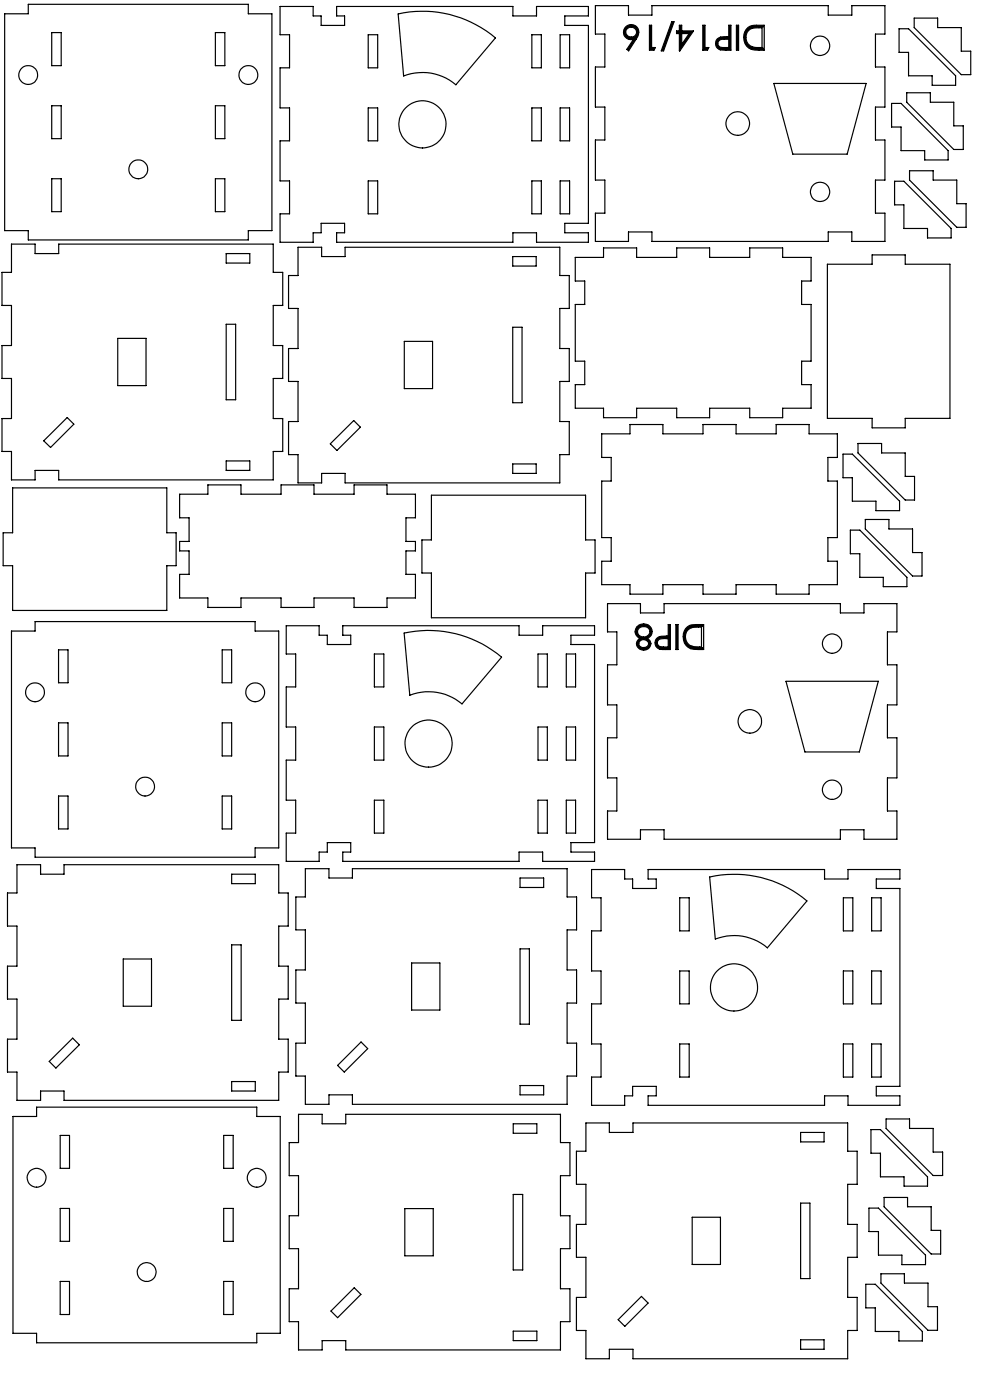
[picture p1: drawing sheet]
<svg xmlns="http://www.w3.org/2000/svg" width="210mm" height="297mm" viewBox="0 0 210 297" stroke-linecap="round" stroke-linejoin="round" font-family="sans-serif">
<path d="M161 5.9h.6v4.2h-.3l.8 .1v-4.4zM156.2 5.4v5.3h.5v-5.3zM158.8 6.4a2.73 2.73 0 0 1 2.2-.5h.6v4.2a4.3 4.3 0 0 1-2.4-.3 2.25 2.25 0 0 1-.4-3.4zM158.5 6a2.76 2.76 0 0 0-.5 3.3 2.76 2.76 0 0 0 3 1.4h1.1v-5.3h-2.4l-.6 .1zM152.5 8.6l.5-.2 1.6-.1v1.8h-1a.93 .93 0 0 1-1.1-.3 .93 .93 0 0 1 0-1.2zM154.6 5.4v2.4l-1.7 .1a1.45 1.45 0 0 0-1 1.8 1.45 1.45 0 0 0 1.8 1h1.3v-5.3zM149.1 5.4v5.3h1l.3-.6h-.9v-4.7zM144.6 7.1h1.6l-1.6 2.3zM144.1 5.4v1.2h-.6v.5h.6l.1 3.7 2.9-4.2h-2.5v-1.2zM142.5 4.6l-2.2 6.2h.5l2.2-6.2zM137.8 5.4v5.3h.9l.3-.6h-.8v-4.7zM132.7 6.8a1.15 1.15 0 0 1 2.3 0 1.15 1.15 0 0 1-2.3 0zM132.6 5.8a1.63 1.63 0 0 0-.1 1.9 1.63 1.63 0 0 0 1.9 .7l-1.4 2.1 .3 .3 2-3 .1-.5a1.64 1.64 0 0 0-.8-1.9 1.64 1.64 0 0 0-2 .4zM148.2 133h.6v4.3h-.4h.9v-4.3zM143.4 132.5v5.3h.4v-5.3zM145.9 133.6h.1a2.73 2.73 0 0 1 2.2-.6h.6v4.3a4.7 4.7 0 0 1-2.4-.4 2.26 2.26 0 0 1-.5-3.3zM145.7 133.1a2.76 2.76 0 0 0-.5 3.3 2.76 2.76 0 0 0 3 1.4h1.1v-5.3h-2.4l-.7 .2zM139.7 135.7l.5-.2h1.5v1.8h-1.1a.91 .91 0 0 1-1-.4 .91 .91 0 0 1 .1-1.2zM141.7 132.5v2.4l-1.9 .2a1.42 1.42 0 0 0-.8 1.7 1.42 1.42 0 0 0 1.6 1h1.6v-5.3zM135.5 133.3l.7-.3a1.15 1.15 0 0 1 1.5 .5 1.15 1.15 0 0 1-.6 1.5l-.1 .1a1.18 1.18 0 0 1-1.5-.3 1.18 1.18 0 0 1 0-1.5zM135.8 136l.7-.3 .6 .1 .4 .5v.6l-.7 .5-.9-.2-.4-.4 .1-.6zM135.3 132.8l-.5 .9a1.52 1.52 0 0 0 .9 1.8l-.5 .4a1.48 1.48 0 0 0 .7 2 1.48 1.48 0 0 0 2-.6l.1-1-.2-.5-.5-.3 .8-.6 .2-.5a1.79 1.79 0 0 0-.9-1.9 1.79 1.79 0 0 0-2.1 .3z" fill-rule="evenodd" fill="#000"/>
<g fill="none" stroke="#000" stroke-width=".25">
<path d="M1 2.9h5v-2h46.7v2h5v46h-5v2h-46.7v-2h-5zM11 6.9h2v7h-2zM45.7 6.9h2v7h-2zM59.4 1.4h7v2h1.7v2h5v-2h-1.7v-2h37.4v2h5v-2h11v2h-5v2h5v42h-5v2h5v2h-11v-2h-5v2h-37.4v-2h1.7v-2h-5v2h-1.7v2h-7v-6h2v-7h-2v-8.5h2v-7h-2v-8.5h2v-7h-2zM78.1 7.4h2v7h-2zM84.5 3a23.8 23.8 0 0 1 20.6 5l-8.4 10a10.9 10.9 0 0 0-11.1-1.9zM112.8 7.4h2v7h-2zM118.8 7.4h2v7h-2zM126.3 1.2h7v2h5v-2h37.4v2h5v-2h7v6h-2v7h2v8.5h-2v7h2v8.5h-2v7h2v6h-7v-2h-5v2h-37.4v-2h-5v2h-7v-6h2v-7h-2v-8.5h2v-7h-2v-8.5h2v-7h-2zM132.9 5.6a1.65 1.65 0 0 1 2.1 0 1.65 1.65 0 0 1 .3 2.1l-2 3.1-.3-.3 1.4-2.1a1.61 1.61 0 0 1-1.9-.8 1.61 1.61 0 0 1 .4-2zM137.8 5.4h.4v4.7h.8l-.3 .6h-.9zM142.5 4.6h.5l-2.2 6.2h-.5z"/>
<path d="M144.1 5.4h.5v1.2h2.5l-2.9 4.2-.1-3.7h-.6v-.5h.6zM144.6 7.1h1.6l-1.6 2.3zM149.1 5.4h.4v4.7h.9l-.3 .6h-1zM152.5 8.6l.5-.2 1.6-.1v1.8h-1a.93 .93 0 0 1-1.1-.3 .93 .93 0 0 1 0-1.2zM154.6 5.4h.4v5.3h-1a1.97 1.97 0 0 1-2-.7 1.48 1.48 0 0 1 .1-1.7 1.48 1.48 0 0 1 1.5-.5h1zM156.2 5.4h.5v5.3h-.5zM158.7 5.8a2.66 2.66 0 0 1 1.8-.4h1.6v5.3h-1.1a2.78 2.78 0 0 1-3-1.5 2.78 2.78 0 0 1 .7-3.4zM158.7 6.5a3.5 3.5 0 0 1 2.9-.6v4.2h-.3a2.46 2.46 0 0 1-3-1.7 2.12 2.12 0 0 1 .4-1.9zM164.1 17.7h19.6l-4 15h-11.5zM190.7 6.1h2l10 10v2h-5v-2h-5v-5h-2zM192.3 19.7h5v2h5v5h2v5h-2l-10-10zM193.9 3.8h5v2.1h5v5h2v4.9h-2l-10-9.9z"/>
<path d="M11 22.4h2v7h-2zM11 37.9h2v7h-2zM45.7 22.4h2v7h-2zM45.7 37.9h2v7h-2zM78.1 38.4h2v7h-2zM78.1 22.9h2v7h-2zM112.8 38.4h2v7h-2zM112.8 22.9h2v7h-2zM118.8 38.4h2v7h-2zM118.8 22.9h2v7h-2zM189.1 21.9h2l10 10.1v1.9h-5v-1.9h-5v-5.1h-2zM189.8 38.4h1.9l10.1 10.1v2h-5.1v-2h-5v-5h-1.9z"/>
<path d="M192.9 36.2h5v2h5.1v5h1.9v5h-1.9l-10.1-10zM2.4 51.8h5v2h5.1v-2h45.5v6h2v7h-2v8.5h2v7h-2v8.5h2v7h-2v6h-45.5v-2h-5.1v2h-5v-6h-2v-7h2v-8.5h-2v-7h2v-8.5h-2v-7h2zM48 53.8h5v2h-5zM63.2 52.5h5v1.9h5v-1.9h45.5v6h2.1v6.9h-2.1v8.5h2.1v7h-2.1v8.5h2.1v7h-2.1v6h-45.5v-2h-5v2h-5v-6h-2v-7h2v-8.5h-2v-7h2v-8.5h-2v-6.9h2zM108.8 54.4h4.9v2h-4.9zM122 54.6h6v-2h7v2h8.5v-2h7v2h8.5v-2h7v2h6v5h-2v5h2v12h-2v5h2v5h-6v2h-7v-2h-8.5v2h-7v-2h-8.5v2h-7v-2h-6v-5h2v-5h-2v-12h2v-5h-2zM175.5 56.1h9.5v-2h7v2h9.5v32.7h-9.5v2h-7v-2h-9.5zM25 71.8h6v10h-6zM48 68.8h2v16h-2zM85.8 72.4h6v10h-6zM108.8 69.4h1.9v16h-1.9zM9.3 93.5l5-4.9 1.4 1.4-5 4.9z"/>
<path d="M48 97.8h5v2h-5zM70.1 94.2l4.9-5 1.4 1.4-4.9 5zM108.8 98.4h4.9v2h-4.9zM127.6 92h6v-1.9h7v1.9h8.5v-1.9h7v1.9h8.5v-1.9h7v1.9h6v5h-2v5.1h2v11.9h-2v5.1h2v4.9h-6v2h-7v-2h-8.5v2h-7v-2h-8.5v2h-7v-2h-6v-4.9h2v-5.1h-2v-11.9h2v-5.1h-2zM178.8 96.3h2l10 10v2h-5v-2h-5v-5h-2zM182 94.1h5v2h5v5h2v5h-2l-10-10zM2.7 103.5h32.7v9.5h2v7h-2v9.5h-32.7v-9.5h-2v-7h2zM38.1 104.8h6v-1.9h7v1.9h8.5v-1.9h7v1.9h8.5v-1.9h7v1.9h6v5.1h-2v5h2v2h-2v4.9h2v5.1h-6v2h-7v-2h-8.5v2h-7v-2h-8.5v2h-7v-2h-6v-5.1h2v-4.9h-2v-2h2v-5h-2zM91.5 105.1h32.7v9.4h2v7.1h-2v9.5h-32.7v-9.5h-2v-7.1h2zM180.4 112.5h2l10 10v2h-5v-2h-5v-5h-2zM183.6 110.2h5v2h5v5h2v5h-2l-10-10zM2.4 133.9h5v-2h46.7v2h5v46h-5v2h-46.7v-2h-5z"/>
<path d="M12.4 137.9h2v6.9h-2zM47.1 137.9h2v6.9h-2zM60.7 132.7h7v2.1h1.7v1.9h5v-1.9h-1.7v-2.1h37.4v2.1h5v-2.1h11v2.1h-5v1.9h5v42h-5v2.1h5v1.9h-11v-1.9h-5v1.9h-37.4v-1.9h1.7v-2.1h-5v2.1h-1.7v1.9h-7v-6h2v-6.9h-2v-8.5h2v-7.1h-2v-8.5h2v-7h-2zM79.4 138.7h2v7h-2zM85.7 134.3a24 24 0 0 1 20.7 5.1l-8.4 9.9a11 11 0 0 0-11.1-1.8zM114.1 138.7h2v7h-2zM120.1 138.7h2v7h-2zM128.9 128.1h7v1.9h5v-1.9h37.4v1.9h5v-1.9h7v6h-2.1v6.9h2.1v8.5h-2.1v7h2.1v8.5h-2.1v7h2.1v6h-7v-2h-5v2h-37.4v-2h-5v2h-7v-6h1.9v-7h-1.9v-8.5h1.9v-7h-1.9v-8.5h1.9v-6.9h-1.9zM135.1 133a1.73 1.73 0 0 1 2.4-.4 1.73 1.73 0 0 1 .5 2.4l-.7 .5a1.34 1.34 0 0 1 .6 1.7 1.34 1.34 0 0 1-1.8 .7 1.26 1.26 0 0 1-1.1-1.1 1.26 1.26 0 0 1 .7-1.3 1.53 1.53 0 0 1-.6-2.5zM135.5 133.3a1.34 1.34 0 0 1 1.5-.3 1.34 1.34 0 0 1 .8 1.3 1.31 1.31 0 0 1-1.5 .8 1.31 1.31 0 0 1-1-1.5zM135.7 136a1.1 1.1 0 0 1 1.9 .6 1.02 1.02 0 0 1-1.2 .8 1.02 1.02 0 0 1-.8-1.2zM139.7 135.7l.8-.2h1.2v1.8h-.9a.95 .95 0 0 1-1.2-.4 .95 .95 0 0 1 .1-1.2z"/>
<path d="M141.7 132.5h.5v5.3h-1a1.65 1.65 0 0 1-2.2-1.4 1.45 1.45 0 0 1 1.8-1.4l.9-.1zM143.4 132.5h.4v5.3h-.4zM145.4 133.4a2.32 2.32 0 0 1 2.2-.9h1.7v5.3h-1.1a2.78 2.78 0 0 1-2.9-1.2 2.78 2.78 0 0 1 .1-3.2zM145.9 133.7a3.5 3.5 0 0 1 2.9-.7v4.3l-1.1-.1a2.15 2.15 0 0 1-2.1-1.1 2.15 2.15 0 0 1 .3-2.4zM12.4 153.3h2v7.1h-2zM47.1 153.3h2v7.1h-2zM79.4 154.2h2v7.1h-2zM114.1 154.2h2v7.1h-2zM120.1 154.2h2v7.1h-2zM166.7 144.5h19.6l-4 15h-11.6zM12.4 168.9h2v7h-2zM47.1 168.9h2v7h-2z"/>
<path d="M79.4 169.8h2v6.9h-2zM114.1 169.8h2v6.9h-2zM120.1 169.8h2v6.9h-2zM3.6 183.4h5v2.1h5v-2.1h45.5v6h2v7.1h-2v8.5h2v6.9h-2v8.5h2v7h-2v6h-45.5v-1.9h-5v1.9h-5v-6h-2v-7h2v-8.5h-2v-6.9h2v-8.5h-2v-7.1h2zM49.1 185.5h5.1v2h-5.1zM64.8 184.3h5v2h5v-2h45.5v6h2v7h-2v8.5h2v7h-2v8.5h2v7h-2v6h-45.5v-2h-5v2h-5v-6h-2v-7h2v-8.5h-2v-7h2v-8.5h-2v-7h2zM110.3 186.3h5v2h-5zM125.5 184.5h7v2h1.7v2h5v-2h-1.7v-2h37.4v2h5v-2h11v2h-5v2h5v42h-5v2h5v2h-11v-2h-5v2h-37.4v-2h1.7v-2h-5v2h-1.7v2h-7v-6h2v-7h-2v-8.5h2v-7h-2v-8.5h2v-7h-2zM144.2 190.5h2v7h-2zM150.5 186.1a23.8 23.8 0 0 1 20.7 5l-8.4 10a10.8 10.8 0 0 0-11.1-1.9zM178.9 190.5h2v7h-2zM184.9 190.5h2v7h-2z"/>
<path d="M26.1 203.4h6v10.1h-6zM49.1 200.4h2.1v16.1h-2.1zM87.3 204.3h6v10h-6zM110.3 201.3h2v16h-2zM144.2 206h2v7h-2zM178.9 206h2v7h-2zM184.9 206h2v7h-2zM2.8 236.9h5v-2h46.7v2h4.9v46h-4.9v2h-46.7v-2h-5zM10.4 225.2l5-5 1.4 1.4-4.9 5zM49.1 229.4h5.1v2.1h-5.1zM63.3 236.4h5v2h5v-2h45.6v6h2v7h-2v8.5h2v7h-2v8.5h2v7h-2v6h-45.6v-2h-5v2h-5v-6h-2v-7h2v-8.5h-2v-7h2v-8.5h-2v-7h2zM76.6 221l1.4 1.5-5 4.9-1.4-1.4z"/>
<path d="M108.9 238.4h5v2h-5zM110.3 230.3h5v2h-5zM124.3 238.2h5v2h5v-2h45.5v6h2v7h-2v8.5h2v7h-2v8.5h2v7.1h-2v6h-45.5v-2.1h-5v2.1h-5v-6h-2v-7.1h2v-8.5h-2v-7h2v-8.5h-2v-7h2zM144.2 221.5h2v7h-2zM178.9 221.5h2v7h-2zM184.7 239.6h2.1l9.9 10.1v1.9h-4.9v-1.9h-5v-5.1h-2.1zM184.9 221.5h2v7h-2zM188 237.4h4.9v2h5v5h2.1v5h-2.1l-9.9-10zM12.8 240.9h1.9v7h-1.9zM12.8 256.4h1.9v6.9h-1.9zM47.4 240.9h2.1v7h-2.1zM47.4 256.4h2.1v6.9h-2.1z"/>
<path d="M85.9 256.4h6v10h-6zM108.9 253.4h2v16h-2zM146.8 258.2h6v10h-6zM169.8 240.2h5v2h-5zM169.8 255.2h2v16h-2zM184.3 256.3h2l10 10v2h-5v-2h-5v-5h-2zM187.5 254h5v2h5v5h2v5h-2l-10-10zM12.8 271.8h1.9v7.1h-1.9zM47.4 271.8h2.1v7.1h-2.1zM75.1 273.2l1.5 1.4-5 4.9-1.4-1.4zM136.1 275l1.4 1.4-5 5-1.4-1.4zM183.7 272.4h2l10 10.1v2h-5v-2h-5v-5h-2z"/>
<path d="M186.9 270.2h4.9v2h5.1v5h2v5h-2l-10-10zM108.9 282.4h5v2h-5zM169.8 284.2h5v2h-5z"/>
<circle cx="6" cy="15.9" r="2"/>
<circle cx="52.7" cy="15.9" r="2.01"/>
<circle cx="133.9" cy="6.8" r="1.11"/>
<circle cx="173.9" cy="9.7" r="2.05"/>
<circle cx="29.3" cy="35.9" r="2.01"/>
<circle cx="89.6" cy="26.4" r="5"/>
<circle cx="156.5" cy="26.2" r="2.5"/>
<circle cx="173.9" cy="40.7" r="2.05"/>
<circle cx="176.5" cy="136.5" r="2.05"/>
<circle cx="7.4" cy="146.9" r="2.01"/>
<circle cx="54.1" cy="146.9" r="2"/>
<circle cx="90.9" cy="157.7" r="5"/>
<circle cx="159" cy="153" r="2.5"/>
<circle cx="30.8" cy="166.9" r="2.01"/>
<circle cx="176.5" cy="167.5" r="2.05"/>
<circle cx="155.7" cy="209.5" r="5"/>
<circle cx="7.8" cy="249.8" r="2"/>
<circle cx="54.5" cy="249.8" r="2"/>
<circle cx="31.1" cy="269.8" r="2"/>
</g>
</svg>
